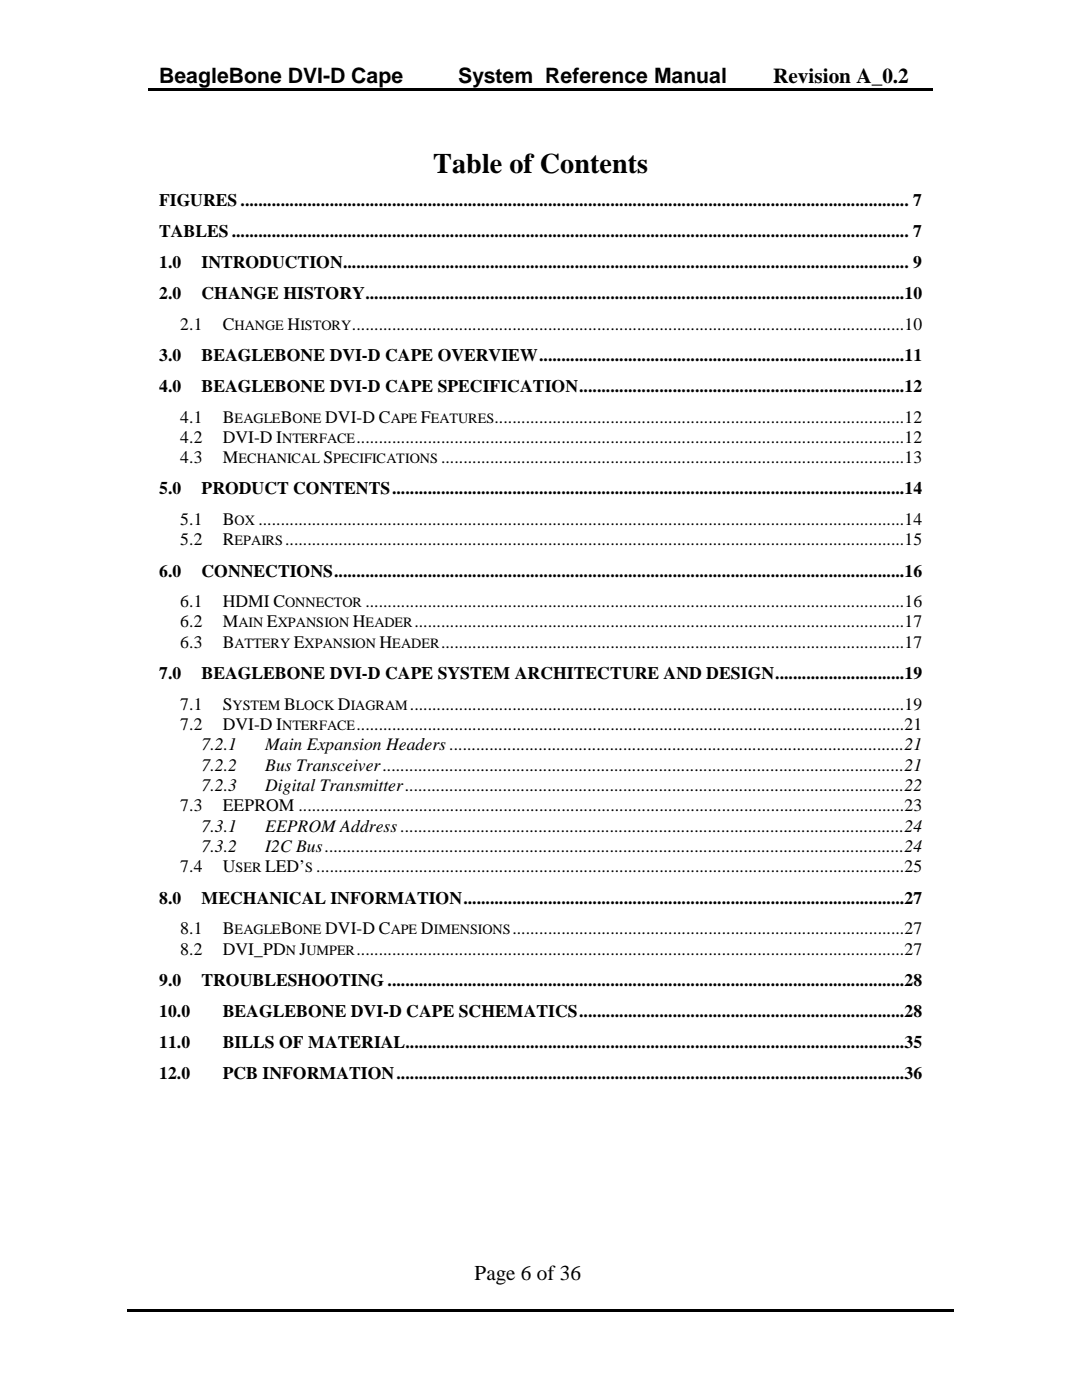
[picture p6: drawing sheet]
<svg xmlns="http://www.w3.org/2000/svg" width="216mm" height="279mm" viewBox="0 0 216 279" stroke-linecap="round" stroke-linejoin="round" font-family="sans-serif">
<defs><g id="words">
<text font-size="5.6" x="86.4" y="34.5">Table of Contents</text>
<g font-size="4.2">
<text x="31.7" y="16.6">BeagleBone DVI-D Cape</text>
<text x="91.4" y="16.6">System Reference Manual</text>
<text x="154.3" y="16.6">Revision A_0.2</text>
<text x="94.7" y="255.4">Page 6 of 36</text>
</g>
<g font-size="3.5">
<text x="31.7" y="41.2">FIGURES ...................................................................................................................................................... 7</text>
<text x="31.7" y="47.4">TABLES ........................................................................................................................................................ 7</text>
<text x="31.7" y="53.5">1.0</text>
<text x="40.2" y="53.5">INTRODUCTION............................................................................................................................... 9</text>
<text x="31.7" y="59.7">2.0</text>
<text x="40.2" y="59.7">CHANGE HISTORY .........................................................................................................................10</text>
<text x="36" y="65.8">2.1</text>
<text x="44.4" y="65.8">C</text>
<text x="57.4" y="65.8">H</text>
<text x="70.2" y="65.8">............................................................................................................................10</text>
<text x="31.7" y="72.1">3.0</text>
<text x="40.2" y="72.1">BEAGLEBONE DVI-D CAPE OVERVIEW ..................................................................................11</text>
<text x="31.7" y="78.2">4.0</text>
<text x="40.2" y="78.2">BEAGLEBONE DVI-D CAPE SPECIFICATION .........................................................................12</text>
<text x="36" y="84.3">4.1</text>
<text x="36" y="88.3">4.2</text>
<text x="44.4" y="84.3">B</text>
<text x="44.4" y="88.3">DVI-D I</text>
<text x="56" y="84.3">B</text>
<text x="64.9" y="84.3">DVI-D C</text>
<text x="71.1" y="88.3">...........................................................................................................................12</text>
<text x="84" y="84.3">F</text>
<text x="98.7" y="84.3">............................................................................................12</text>
<text x="36" y="92.4">4.3</text>
<text x="44.4" y="92.4">M</text>
<text x="64.6" y="92.4">S</text>
<text x="88" y="92.4">........................................................................................................13</text>
<text x="31.7" y="98.7">5.0</text>
<text x="40.2" y="98.7">PRODUCT CONTENTS ...................................................................................................................14</text>
<text x="36" y="104.8">5.1</text>
<text x="44.4" y="104.8">B</text>
<text x="51.6" y="104.8">.................................................................................................................................................14</text>
<text x="36" y="108.8">5.2</text>
<text x="44.4" y="108.8">R</text>
<text x="56.9" y="108.8">...........................................................................................................................................15</text>
<text x="31.7" y="115.1">6.0</text>
<text x="40.2" y="115.1">CONNECTIONS ................................................................................................................................16</text>
<text x="36" y="121.2">6.1</text>
<text x="36" y="125.2">6.2</text>
<text x="44.4" y="121.2">HDMI C</text>
<text x="44.4" y="125.2">M</text>
<text x="53.3" y="125.2">E</text>
<text x="70.4" y="125.2">H</text>
<text x="72.9" y="121.2">.........................................................................................................................16</text>
<text x="82.7" y="125.2">..............................................................................................................17</text>
<text x="36" y="129.3">6.3</text>
<text x="44.4" y="129.3">B</text>
<text x="58.6" y="129.3">E</text>
<text x="75.7" y="129.3">H</text>
<text x="88" y="129.3">........................................................................................................17</text>
<text x="31.7" y="135.6">7.0</text>
<text x="40.2" y="135.6">BEAGLEBONE DVI-D CAPE SYSTEM ARCHITECTURE AND DESIGN .............................19</text>
<text x="36" y="141.6">7.1</text>
<text x="44.4" y="141.6">S</text>
<text x="56.7" y="141.6">B</text>
<text x="67.4" y="141.6">D</text>
<text x="81.8" y="141.6">...............................................................................................................19</text>
<text x="36" y="145.7">7.2</text>
<text x="40.2" y="149.7">7.2.1</text>
<text x="44.4" y="145.7">DVI-D I</text>
<text x="52.9" y="149.7">Main Expansion Headers ......................................................................................................21</text>
<text x="71.1" y="145.7">...........................................................................................................................21</text>
<text x="40.2" y="153.8">7.2.2</text>
<text x="52.9" y="153.8">Bus Transceiver .....................................................................................................................21</text>
<text x="36" y="161.9">7.3</text>
<text x="40.2" y="157.9">7.2.3</text>
<text x="44.4" y="161.9">EEPROM ........................................................................................................................................23</text>
<text x="52.9" y="157.9">Digital Transmitter ................................................................................................................22</text>
<text x="40.2" y="166">7.3.1</text>
<text x="52.9" y="166">EEPROM Address .................................................................................................................24</text>
<text x="40.2" y="170">7.3.2</text>
<text x="52.9" y="170">I2C Bus ..................................................................................................................................24</text>
<text x="36" y="174.1">7.4</text>
<text x="44.4" y="174.1">U</text>
<text x="52.9" y="174.1">LED’ ....................................................................................................................................25</text>
<text x="31.7" y="180.3">8.0</text>
<text x="40.2" y="180.3">MECHANICAL INFORMATION ...................................................................................................27</text>
<text x="36" y="186.4">8.1</text>
<text x="36" y="190.5">8.2</text>
<text x="44.4" y="186.4">B</text>
<text x="44.4" y="190.5">DVI_PD</text>
<text x="56" y="186.4">B</text>
<text x="59.8" y="190.5">J</text>
<text x="64.9" y="186.4">DVI-D C</text>
<text x="71.1" y="190.5">...........................................................................................................................27</text>
<text x="84" y="186.4">D</text>
<text x="102.2" y="186.4">........................................................................................27</text>
<text x="31.7" y="196.8">9.0</text>
<text x="40.2" y="196.8">TROUBLESHOOTING ....................................................................................................................28</text>
<text x="31.7" y="202.9">10.0</text>
<text x="44.4" y="202.9">BEAGLEBONE DVI-D CAPE SCHEMATICS .........................................................................28</text>
<text x="31.7" y="209.1">11.0</text>
<text x="44.4" y="209.1">BILLS OF MATERIAL................................................................................................................35</text>
<text x="31.7" y="215.3">12.0</text>
<text x="44.4" y="215.3">PCB INFORMATION ..................................................................................................................36</text>
</g>
<g font-size="2.8">
<text x="46.8" y="65.8">HANGE</text>
<text x="59.9" y="65.8">ISTORY</text>
<text x="46.8" y="84.3">EAGLE</text>
<text x="56.3" y="88.3">NTERFACE</text>
<text x="58.4" y="84.3">ONE</text>
<text x="78" y="84.3">APE</text>
<text x="85.9" y="84.3">EATURES</text>
<text x="47.6" y="92.4">ECHANICAL</text>
<text x="66.5" y="92.4">PECIFICATIONS</text>
<text x="46.8" y="104.8">OX</text>
<text x="46.8" y="108.8">EPAIRS</text>
<text x="47.6" y="125.2">AIN</text>
<text x="55.4" y="125.2">XPANSION</text>
<text x="56.9" y="121.2">ONNECTOR</text>
<text x="72.9" y="125.2">EADER</text>
<text x="46.8" y="129.3">ATTERY</text>
<text x="60.8" y="129.3">XPANSION</text>
<text x="78.3" y="129.3">EADER</text>
<text x="46.4" y="141.6">YSTEM</text>
<text x="59.1" y="141.6">LOCK</text>
<text x="70" y="141.6">IAGRAM</text>
<text x="56.3" y="145.7">NTERFACE</text>
<text x="47" y="174.1">SER</text>
<text x="60.9" y="174.1">S</text>
<text x="46.8" y="186.4">EAGLE</text>
<text x="57" y="190.5">N</text>
<text x="58.4" y="186.4">ONE</text>
<text x="61.2" y="190.5">UMPER</text>
<text x="78" y="186.4">APE</text>
<text x="86.6" y="186.4">IMENSIONS</text>
</g>
</g></defs>
<path d="M29.6 17.6h54.6v.5h-54.6zM83.9 17.6h.5v.5h-.5zM84.4 17.6h68v.5h-68zM152.1 17.6h.6v.5h-.6zM152.7 17.6h33.4v.5h-33.4zM25.3 261.3h64.4v.5h-64.4zM89.5 261.3h.5v.5h-.5zM90 261.3h31v.5h-31zM120.7 261.3h.5v.5h-.5zM121.2 261.3h69.1v.5h-69.1z" fill="#000"/>
<use href="#words"/>
</svg>
